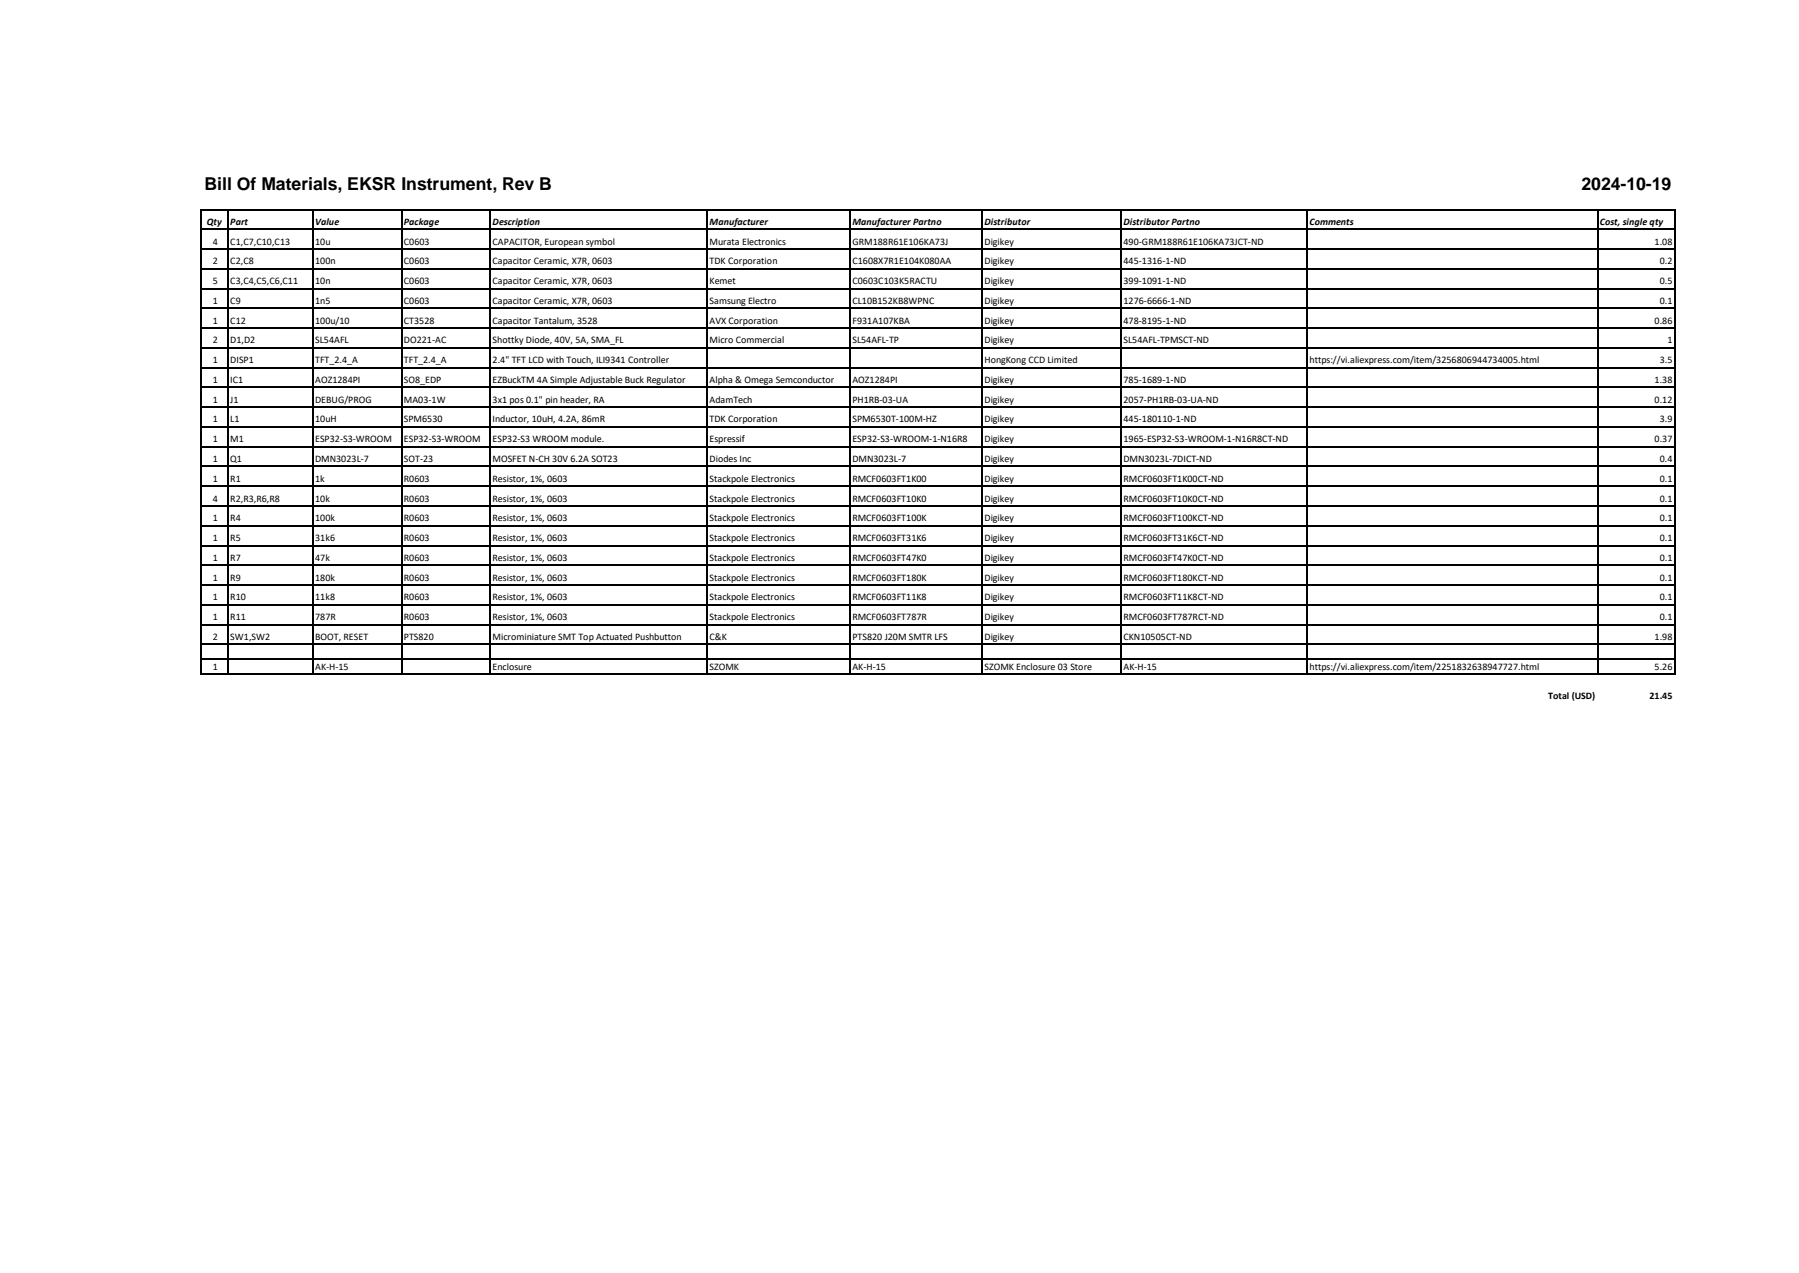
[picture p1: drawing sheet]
<svg xmlns="http://www.w3.org/2000/svg" width="297mm" height="210mm" viewBox="0 0 297 210" stroke-linecap="round" stroke-linejoin="round" font-family="sans-serif">
<defs><g id="words">
<g font-size="2.9">
<text x="33.7" y="31.4">Bill Of Materials, EKSR Instrument, Rev B</text>
<text x="261.1" y="31.4">2024-10-19</text>
</g>
<g font-size="1.7">
<text x="34.2" y="37.1">Qty</text>
<text x="35.1" y="40.4">4</text>
<text x="38" y="37.1">Part</text>
<text x="38" y="40.4">C1,C7,C10,C13</text>
<text x="52" y="37.1">Value</text>
<text x="52" y="40.4">10u</text>
<text x="66.7" y="37.1">Package</text>
<text x="66.7" y="40.4">C0603</text>
<text x="81.3" y="37.1">Description</text>
<text x="81.3" y="40.4">CAPACITOR, European symbol</text>
<text x="117.2" y="37.1">Manufacturer</text>
<text x="117.2" y="40.4">Murata Electronics</text>
<text x="140.7" y="37.1">Manufacturer Partno</text>
<text x="140.7" y="40.4">GRM188R61E106KA73J</text>
<text x="162.5" y="37.1">Distributor</text>
<text x="162.5" y="40.4">Digikey</text>
<text x="185.5" y="37.1">Distributor Partno</text>
<text x="185.5" y="40.4">490-GRM188R61E106KA73JCT-ND</text>
<text x="216.2" y="37.1">Comments</text>
<text x="264.2" y="37.1">Cost, single qty</text>
<text x="273.2" y="40.4">1.08</text>
<text x="35.1" y="43.6">2</text>
<text x="35.1" y="46.9">5</text>
<text x="38" y="43.6">C2,C8</text>
<text x="38" y="46.9">C3,C4,C5,C6,C11</text>
<text x="52" y="43.6">100n</text>
<text x="52" y="46.9">10n</text>
<text x="66.7" y="43.6">C0603</text>
<text x="66.7" y="46.9">C0603</text>
<text x="81.3" y="43.6">Capacitor Ceramic, X7R, 0603</text>
<text x="81.3" y="46.9">Capacitor Ceramic, X7R, 0603</text>
<text x="117.2" y="43.6">TDK Corporation</text>
<text x="117.2" y="46.9">Kemet</text>
<text x="140.7" y="43.6">C1608X7R1E104K080AA</text>
<text x="140.7" y="46.9">C0603C103K5RACTU</text>
<text x="162.5" y="43.6">Digikey</text>
<text x="162.5" y="46.9">Digikey</text>
<text x="185.5" y="43.6">445-1316-1-ND</text>
<text x="185.5" y="46.9">399-1091-1-ND</text>
<text x="274" y="43.6">0.2</text>
<text x="274" y="46.9">0.5</text>
<text x="35.1" y="50.1">1</text>
<text x="35.1" y="53.4">1</text>
<text x="38" y="50.1">C9</text>
<text x="38" y="53.4">C12</text>
<text x="52" y="50.1">1n5</text>
<text x="52" y="53.4">100u/10</text>
<text x="66.7" y="50.1">C0603</text>
<text x="66.7" y="53.4">CT3528</text>
<text x="81.3" y="50.1">Capacitor Ceramic, X7R, 0603</text>
<text x="81.3" y="53.4">Capacitor Tantalum, 3528</text>
<text x="117.2" y="50.1">Samsung Electro</text>
<text x="117.2" y="53.4">AVX Corporation</text>
<text x="140.7" y="50.1">CL10B152KB8WPNC</text>
<text x="140.7" y="53.4">F931A107KBA</text>
<text x="162.5" y="50.1">Digikey</text>
<text x="162.5" y="53.4">Digikey</text>
<text x="185.5" y="50.1">1276-6666-1-ND</text>
<text x="185.5" y="53.4">478-8195-1-ND</text>
<text x="273.2" y="53.4">0.86</text>
<text x="274" y="50.1">0.1</text>
<text x="35.1" y="56.6">2</text>
<text x="35.1" y="59.9">1</text>
<text x="38" y="56.6">D1,D2</text>
<text x="38" y="59.9">DISP1</text>
<text x="52" y="56.6">SL54AFL</text>
<text x="52" y="59.9">TFT_2.4_A</text>
<text x="66.7" y="56.6">DO221-AC</text>
<text x="66.7" y="59.9">TFT_2.4_A</text>
<text x="81.3" y="56.6">Shottky Diode, 40V, 5A, SMA_FL</text>
<text x="81.3" y="59.9">2.4&quot; TFT LCD with Touch, ILI9341 Controller</text>
<text x="117.2" y="56.6">Micro Commercial</text>
<text x="140.7" y="56.6">SL54AFL-TP</text>
<text x="162.5" y="56.6">Digikey</text>
<text x="162.5" y="59.9">HongKong CCD Limited</text>
<text x="185.5" y="56.6">SL54AFL-TPMSCT-ND</text>
<text x="216.2" y="59.9">https://vi.aliexpress.com/item/3256806944734005.html</text>
<text x="274" y="59.9">3.5</text>
<text x="275.3" y="56.6">1</text>
<text x="35.1" y="63.2">1</text>
<text x="38" y="63.2">IC1</text>
<text x="52" y="63.2">AOZ1284PI</text>
<text x="66.7" y="63.2">SO8_EDP</text>
<text x="81.3" y="63.2">EZBuckTM 4A Simple Adjustable Buck Regulator</text>
<text x="117.2" y="63.2">Alpha &amp; Omega Semconductor</text>
<text x="140.7" y="63.2">AOZ1284PI</text>
<text x="162.5" y="63.2">Digikey</text>
<text x="185.5" y="63.2">785-1689-1-ND</text>
<text x="273.2" y="63.2">1.38</text>
<text x="35.1" y="66.4">1</text>
<text x="35.1" y="69.7">1</text>
<text x="38" y="66.4">J1</text>
<text x="38" y="69.7">L1</text>
<text x="52" y="66.4">DEBUG/PROG</text>
<text x="52" y="69.7">10uH</text>
<text x="66.7" y="66.4">MA03-1W</text>
<text x="66.7" y="69.7">SPM6530</text>
<text x="81.3" y="66.4">3x1 pos 0.1&quot; pin header, RA</text>
<text x="81.3" y="69.7">Inductor, 10uH, 4.2A, 86mR</text>
<text x="117.2" y="66.4">AdamTech</text>
<text x="117.2" y="69.7">TDK Corporation</text>
<text x="140.7" y="66.4">PH1RB-03-UA</text>
<text x="140.7" y="69.7">SPM6530T-100M-HZ</text>
<text x="162.5" y="66.4">Digikey</text>
<text x="162.5" y="69.7">Digikey</text>
<text x="185.5" y="66.4">2057-PH1RB-03-UA-ND</text>
<text x="185.5" y="69.7">445-180110-1-ND</text>
<text x="273.2" y="66.4">0.12</text>
<text x="274" y="69.7">3.9</text>
<text x="35.1" y="73">1</text>
<text x="35.1" y="76.2">1</text>
<text x="38" y="73">M1</text>
<text x="38" y="76.2">Q1</text>
<text x="52" y="73">ESP32-S3-WROOM</text>
<text x="52" y="76.2">DMN3023L-7</text>
<text x="66.7" y="73">ESP32-S3-WROOM</text>
<text x="66.7" y="76.2">SOT-23</text>
<text x="81.3" y="73">ESP32-S3 WROOM module.</text>
<text x="81.3" y="76.2">MOSFET N-CH 30V 6.2A SOT23</text>
<text x="117.2" y="73">Espressif</text>
<text x="117.2" y="76.2">Diodes Inc</text>
<text x="140.7" y="73">ESP32-S3-WROOM-1-N16R8</text>
<text x="140.7" y="76.2">DMN3023L-7</text>
<text x="162.5" y="73">Digikey</text>
<text x="162.5" y="76.2">Digikey</text>
<text x="185.5" y="73">1965-ESP32-S3-WROOM-1-N16R8CT-ND</text>
<text x="185.5" y="76.2">DMN3023L-7DICT-ND</text>
<text x="273.2" y="73">0.37</text>
<text x="274" y="76.2">0.4</text>
<text x="35.1" y="79.5">1</text>
<text x="35.1" y="82.7">4</text>
<text x="38" y="79.5">R1</text>
<text x="38" y="82.7">R2,R3,R6,R8</text>
<text x="52" y="79.5">1k</text>
<text x="52" y="82.7">10k</text>
<text x="66.7" y="79.5">R0603</text>
<text x="66.7" y="82.7">R0603</text>
<text x="81.3" y="79.5">Resistor, 1%, 0603</text>
<text x="81.3" y="82.7">Resistor, 1%, 0603</text>
<text x="117.2" y="79.5">Stackpole Electronics</text>
<text x="117.2" y="82.7">Stackpole Electronics</text>
<text x="140.7" y="79.5">RMCF0603FT1K00</text>
<text x="140.7" y="82.7">RMCF0603FT10K0</text>
<text x="162.5" y="79.5">Digikey</text>
<text x="162.5" y="82.7">Digikey</text>
<text x="185.5" y="79.5">RMCF0603FT1K00CT-ND</text>
<text x="185.5" y="82.7">RMCF0603FT10K0CT-ND</text>
<text x="274" y="79.5">0.1</text>
<text x="274" y="82.7">0.1</text>
<text x="35.1" y="86">1</text>
<text x="35.1" y="89.3">1</text>
<text x="38" y="86">R4</text>
<text x="38" y="89.3">R5</text>
<text x="52" y="86">100k</text>
<text x="52" y="89.3">31k6</text>
<text x="66.7" y="86">R0603</text>
<text x="66.7" y="89.3">R0603</text>
<text x="81.3" y="86">Resistor, 1%, 0603</text>
<text x="81.3" y="89.3">Resistor, 1%, 0603</text>
<text x="117.2" y="86">Stackpole Electronics</text>
<text x="117.2" y="89.3">Stackpole Electronics</text>
<text x="140.7" y="86">RMCF0603FT100K</text>
<text x="140.7" y="89.3">RMCF0603FT31K6</text>
<text x="162.5" y="86">Digikey</text>
<text x="162.5" y="89.3">Digikey</text>
<text x="185.5" y="86">RMCF0603FT100KCT-ND</text>
<text x="185.5" y="89.3">RMCF0603FT31K6CT-ND</text>
<text x="274" y="86">0.1</text>
<text x="274" y="89.3">0.1</text>
<text x="35.1" y="92.5">1</text>
<text x="35.1" y="95.8">1</text>
<text x="38" y="92.5">R7</text>
<text x="38" y="95.8">R9</text>
<text x="52" y="92.5">47k</text>
<text x="52" y="95.8">180k</text>
<text x="66.7" y="92.5">R0603</text>
<text x="66.7" y="95.8">R0603</text>
<text x="81.3" y="92.5">Resistor, 1%, 0603</text>
<text x="81.3" y="95.8">Resistor, 1%, 0603</text>
<text x="117.2" y="92.5">Stackpole Electronics</text>
<text x="117.2" y="95.8">Stackpole Electronics</text>
<text x="140.7" y="92.5">RMCF0603FT47K0</text>
<text x="140.7" y="95.8">RMCF0603FT180K</text>
<text x="162.5" y="92.5">Digikey</text>
<text x="162.5" y="95.8">Digikey</text>
<text x="185.5" y="92.5">RMCF0603FT47K0CT-ND</text>
<text x="185.5" y="95.8">RMCF0603FT180KCT-ND</text>
<text x="274" y="92.5">0.1</text>
<text x="274" y="95.8">0.1</text>
<text x="35.1" y="99">1</text>
<text x="38" y="99">R10</text>
<text x="52" y="99">11k8</text>
<text x="66.7" y="99">R0603</text>
<text x="81.3" y="99">Resistor, 1%, 0603</text>
<text x="117.2" y="99">Stackpole Electronics</text>
<text x="140.7" y="99">RMCF0603FT11K8</text>
<text x="162.5" y="99">Digikey</text>
<text x="185.5" y="99">RMCF0603FT11K8CT-ND</text>
<text x="274" y="99">0.1</text>
<text x="35.1" y="102.3">1</text>
<text x="35.1" y="105.6">2</text>
<text x="38" y="102.3">R11</text>
<text x="38" y="105.6">SW1,SW2</text>
<text x="52" y="102.3">787R</text>
<text x="52" y="105.6">BOOT, RESET</text>
<text x="66.7" y="102.3">R0603</text>
<text x="66.7" y="105.6">PTS820</text>
<text x="81.3" y="102.3">Resistor, 1%, 0603</text>
<text x="81.3" y="105.6">Microminiature SMT Top Actuated Pushbutton</text>
<text x="117.2" y="102.3">Stackpole Electronics</text>
<text x="117.2" y="105.6">C&amp;K</text>
<text x="140.7" y="102.3">RMCF0603FT787R</text>
<text x="140.7" y="105.6">PTS820 J20M SMTR LFS</text>
<text x="162.5" y="102.3">Digikey</text>
<text x="162.5" y="105.6">Digikey</text>
<text x="185.5" y="102.3">RMCF0603FT787RCT-ND</text>
<text x="185.5" y="105.6">CKN10505CT-ND</text>
<text x="273.2" y="105.6">1.98</text>
<text x="274" y="102.3">0.1</text>
<text x="35.1" y="110.5">1</text>
<text x="52" y="110.5">AK-H-15</text>
<text x="81.3" y="110.5">Enclosure</text>
<text x="117.2" y="110.5">SZOMK</text>
<text x="140.7" y="110.5">AK-H-15</text>
<text x="162.5" y="110.5">SZOMK Enclosure 03 Store</text>
<text x="185.5" y="110.5">AK-H-15</text>
<text x="216.2" y="110.5">https://vi.aliexpress.com/item/2251832638947727.html</text>
<text x="273.2" y="110.5">5.26</text>
<text x="255.6" y="115.4">Total (USD)</text>
<text x="272.3" y="115.4">21.45</text>
</g>
</g></defs>
<g fill="none" stroke="#000" stroke-width=".21">
<path d="M33.2 34.5v76.8M33.3 34.6h243.3M33.3 37.8h243.3M37.7 34.7v76.6M51.7 34.7v76.6M66.3 34.7v76.6M81 34.7v76.6M116.8 34.7v76.6M140.4 34.7v76.6M162.2 34.7v76.6M185.1 34.7v76.6M215.9 34.7v76.6"/>
<path d="M263.8 34.7v76.6M276.5 34.7v76.6M33.3 41.1h243.3M33.3 44.4h243.3M33.3 47.6h243.3M33.3 50.9h243.3M33.3 54.1h243.3M33.3 57.4h243.3M33.3 60.6h243.3M33.3 63.9h243.3M33.3 67.2h243.3M33.3 70.4h243.3"/>
<path d="M33.3 73.7h243.3M33.3 77h243.3M33.3 80.2h243.3M33.3 83.5h243.3M33.3 86.7h243.3M33.3 90h243.3M33.3 93.3h243.3M33.3 96.5h243.3M33.3 99.8h243.3M33.3 103h243.3M33.3 106.3h243.3M33.3 108.8h243.3"/>
<path d="M33.3 111.2h243.3"/>
</g>
<use href="#words"/>
</svg>
